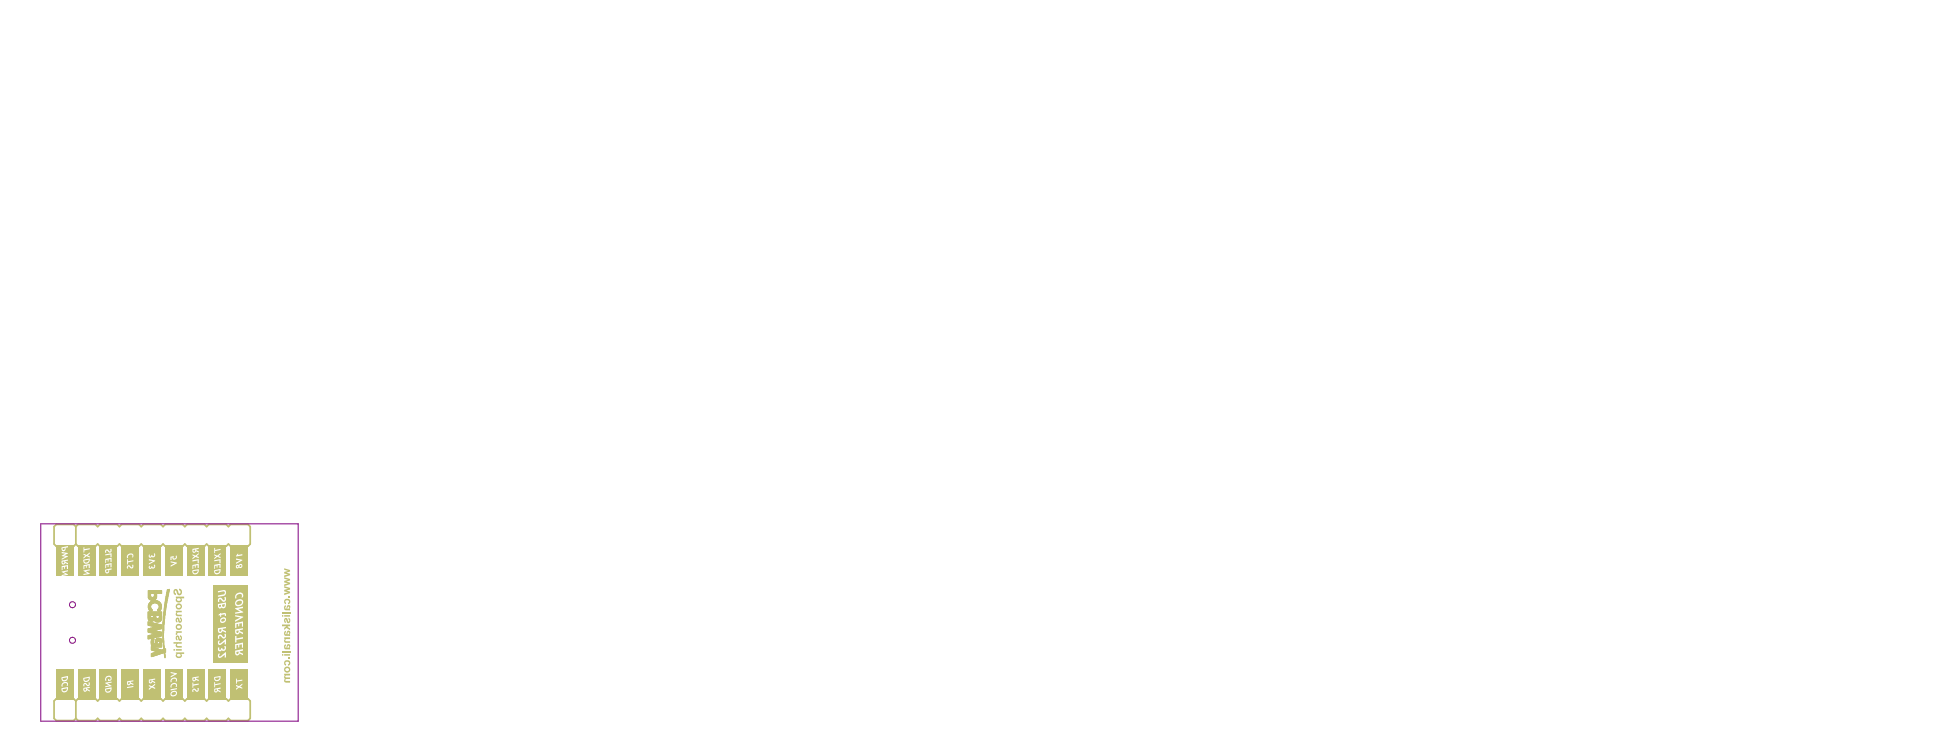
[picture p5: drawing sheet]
<svg xmlns="http://www.w3.org/2000/svg" width="758mm" height="290mm" viewBox="0 0 758 290" stroke-linecap="round" stroke-linejoin="round" font-family="sans-serif">
<path d="M29.4 204.2l.9-.9h6.7l.9 .9 .8-.9h6.8l.8 .9 .9-.9h6.8l.8 .9 .8-.9h6.8l.9 .9 .8-.9h6.8l.8 .9 .9-.9h6.7l.9 .9 .8-.9h6.8l.8 .9 .9-.9h6.7l.9 .9v6.7l-.9 .9h-6.7l-.9-.9-.8 .9h-6.8l-.8-.9-.9 .9h-6.7l-.9-.9-.8 .9h-6.8l-.8-.9-.9 .9h-6.8l-.8-.9-.8 .9h-6.8l-.9-.9-.8 .9h-6.8l-.8-.9-.9 .9h-6.7l-.9-.9M29.4 204.2l-.8-.9h-6.8l-.8 .9v6.7l.8 .9h6.8l.8-.9M29.4 204.2v6.7M29.4 271.8l-.8-.9h-6.8l-.8 .9v6.7l.8 .9h6.8l.8-.9M29.4 271.8l.9-.9h6.7l.9 .9 .8-.9h6.8l.8 .9 .9-.9h6.8l.8 .9 .8-.9h6.8l.9 .9 .8-.9h6.8l.8 .9 .9-.9h6.7l.9 .9 .8-.9h6.8l.8 .9 .9-.9h6.7l.9 .9v6.7l-.9 .9h-6.7l-.9-.9-.8 .9h-6.8l-.8-.9-.9 .9h-6.7l-.9-.9-.8 .9h-6.8l-.8-.9-.9 .9h-6.8l-.8-.9-.8 .9h-6.8l-.9-.9-.8 .9h-6.8l-.8-.9-.9 .9h-6.7l-.9-.9M29.4 271.8v6.7" fill="none" stroke="#c0c073" stroke-width=".68"/>
<g fill="none" stroke="#c0c073" stroke-width=".39">
<path d="M57.4 237.3v2.4M57.5 229v2.8M57.5 234.8v.9M57.5 237.3v2.9M57.6 229v2.9M57.6 234.6v1.2M57.6 237.3v3M57.7 229l.1 3.2M57.7 237.3l.1 3.3M57.8 234.1v2.2M57.8 229v3.3M57.8 234v2.5"/>
<path d="M57.8 237.3v3.4M57.9 229v3.4M57.9 233.9v2.7M57.9 237.3v3.4M58 229v3.5M58 233.7v3M58 237.3v3.4M58.1 229v3.5M58.1 233.6v3.3M58.1 237.3v3.4M58.2 229v3.5M58.2 233.6v3.3"/>
<path d="M58.2 237.3v3.5M58.3 229v3.5M58.3 233.5v3.5M58.3 237.3v3.5M58.3 229v3.6M58.3 237.3v3.6M58.4 233.3v3.8M58.5 229v1.1M58.5 231.3v1.3M58.5 233.3v1.6M58.5 235.5v3.1M58.5 239.3v1.6"/>
<path d="M58.6 229v1.1M58.6 231.4v1.3M58.6 233.2v1.5M58.6 235.8v1.3M58.6 237.3v1.3M58.6 239.5v1.4M58.7 229v1.1M58.7 231.4v1.3M58.7 233.1v1.4M58.7 235.9v1.2M58.7 237.3v1.3M58.7 239.6v1.3"/>
<path d="M58.8 229v1.1M58.8 231.6v1.1M58.8 233.1v1.3M58.8 236v1M58.8 237.3v1.3M58.8 239.6v1.3M58.9 229v1.1M58.9 231.6v1.2M58.9 233.1v1.2M58.9 236.2v.7M58.9 237.3v1.3M58.9 239.6v1.3"/>
<path d="M58.9 233v1.2M58.9 236.3v.6M59 229v1.1M59 231.6v1.2M59 233v1.1M59 236.3v.4M59 237.3v1.3M59.1 239.6l-.1 1.3M59.2 229v1.1M59.2 231.6v1.2M59.2 233v1.1M59.2 237.3v1.3"/>
<path d="M59.2 239.6v1.2M59.3 229v1.1M59.3 231.6v1.2M59.3 233v1M59.3 237.3v1.3M59.3 239.6v1.1M59.4 229v1.1M59.4 231.6v2.3M59.4 237.3v1.3M59.4 239.5v1.2M59.4 231.6v1.1M59.4 232.9v1"/>
<path d="M59.4 239.3v1.4M59.5 229v1.1M59.5 231.6v1.1M59.5 232.9v1M59.5 237.3v3.4M59.6 229v1.1M59.7 231.4l-.1 1.3M59.7 232.9l-.1 1M59.7 237.3l-.1 3.3M59.8 229v1.1M59.8 231.3v1.3M59.8 232.8v1"/>
<path d="M59.8 237.3v3.1M59.9 229v3.6M59.9 232.8v.9M59.9 237.3v3.2M60 229v3.5M60 232.8v.9M60 237.3v3.3M60 237.3v3.4M60.1 229v3.5M60.1 232.8v.9M60.1 237.3v3.5M60.2 229v3.5"/>
<path d="M60.2 232.8v.9M60.2 237.3v3.6M60.3 232.8l.1 1M60.3 237.3l.1 3.8M60.4 229l-.1 3.4M60.5 229v3.3M60.5 232.8v1M60.5 237.3v3.8M60.5 229v3.1M60.5 232.9v.9M60.5 237.3v1.3M60.5 239.5v1.6"/>
<path d="M60.6 229v3M60.6 232.9v1M60.6 237.3v1.3M60.6 239.6v1.5M60.7 229v2.9M60.7 232.9v1M60.7 237.3v1.3M60.7 239.7v1.5M60.8 229v2.6M60.8 232.9v1M60.8 237.3v1.3M60.8 239.8v1.4"/>
<path d="M60.9 229v1.1M60.9 232.9v1M60.9 237.3v1.3M60.9 239.8v1.4M61 229v1.1M61 233l.1 1.1M61 237.3v1.3M61 239.8v1.4M61.1 229v1.1M61.1 233v1.1M61.1 236.4v.3M61.1 237.3v1.3"/>
<path d="M61.1 239.9v1.3M61.2 229v1.1M61.2 233v1.1M61.2 236.3v.5M61.2 237.3v1.3M61.2 239.8v1.4M61.3 229v1.1M61.3 233v1.2M61.3 236.3v.5M61.3 237.3v1.3M61.3 239.8v1.4M61.4 229v1.1"/>
<path d="M61.4 233.1v1.2M61.4 236.1v.8M61.4 237.3v1.3M61.4 239.8v1.4M61.5 229v1.1M61.5 233.1v1.3M61.5 236v.9M61.5 237.3v1.3M61.5 239.8v1.4M61.6 229v1.1M61.6 233.2v1.5M61.6 235.8v1.3"/>
<path d="M61.6 237.3v1.3M61.6 239.7v1.5M61.6 233.3l.1 3.8M61.7 239.4v1.8M61.8 229v1.1M61.8 233.3v3.8M61.8 237.3v3.8M61.9 229v1.1M61.9 233.4v3.7M61.9 237.3v3.8M62 229v1.1M62 233.6v3.3"/>
<path d="M62 237.3v3.7M62.1 229v1.1M62.1 233.6v3.3M62.1 237.3v3.7M62.2 229v1.1M62.2 233.7v3M62.2 237.3v3.6M62.3 229v1.1M62.3 233.9v2.6M62.3 237.3v3.4M62.5 229v1.1M62.5 234.2v2"/>
<path d="M62.5 237.3v3.3M62.6 229v1.1M62.6 234.3v1.8M62.6 237.3v3.2M62.7 229v1.1M62.7 234.8v.8M62.7 237.3v3M62.7 237.3v2.9M63.3 239v11.5M63.4 238.6v12.3M63.5 237.4v8.1M63.7 236l-.1 8.5"/>
<path d="M63.8 235.3v6.4M63.8 234.7v5.5M63.9 234.1v5.7M64 233.6v5.1M64.1 233v5.4M64.2 232.3v5.1M64.4 231.4l-.1 5.4M64.4 231.1v4.6M64.5 230.5v4.7M64.6 230.3v4.4M64.7 229.7v4.3M64.8 229.4v4.3"/>
<path d="M64.9 228.8v4.2M65 228.7l-.1 4.1M65.1 228.7v3.3M65.2 228.6v2.7M65.3 228.6v2.5M65.4 228.6v1.9M65.4 228.6v1.7M65.5 228.6v1.2M65.7 228.5l-.1 .9M57.4 241.1v1.3M57.4 243.9v1.1M57.4 246.5v1.2"/>
<path d="M57.5 241.1v1.3M57.5 243.8v1.3M57.5 246.4v1.3M57.6 241.1v1.3M57.6 243.8v1.3M57.6 246.4v1.3M57.7 241.2v1.3M57.7 243.7v1.5M57.7 246.4v1.3M57.8 241.2v1.3M57.8 243.7v1.5M57.8 246.4v1.3"/>
<path d="M57.9 241.2v1.3M57.9 243.7v1.5M57.9 246.3v1.4M58 241.2v1.4M58 243.7v1.5M58 246.3v1.4M58.1 241.2v1.4M58.1 243.7v1.6M58.1 246.3v1.4M58.2 241.2v1.4M58.2 243.7v1.6M58.2 246.3v1.4"/>
<path d="M58.3 241.3v1.3M58.3 243.6v1.7M58.3 246.3v1.3M58.3 241.3l.1 1.4M58.4 243.5v1.8M58.4 246.3l-.1 1.3M58.5 241.3v1.4M58.5 243.5v1.9M58.5 246.2v1.3M58.6 241.4v1.3M58.6 243.5v1.9M58.6 246.2v1.3"/>
<path d="M58.6 248.7v.7M58.7 241.4v1.3M58.7 243.5v1.9M58.7 246.2v1.3M58.7 248v2.1M58.7 250.7v1.3M58.7 253.4v1.2M58.8 241.4v1.3M58.8 243.5v1.9M58.8 246.1v1.4M58.8 247.8v2.4M58.8 250.7v1.4"/>
<path d="M58.8 253.4v1.2M58.9 241.4v1.4M58.9 243.5v2M58.9 246.1v1.4M58.9 247.7v2.8M58.9 250.8v1.3M58.9 253.3v1.3M59 241.5v1.3M59 243.4v2.1M59 246.1v1.3M59 247.7l.1 2.9M59 250.9v1.2"/>
<path d="M59.1 253.3l-.1 1.3M59.2 241.5v1.3M59.2 243.4v2.1M59.2 246.1v1.2M59.2 247.7v3M59.2 250.9v1.3M59.2 253.2v1.3M59.3 241.5v1.3M59.3 243.4v2.2M59.3 246.1v1.2M59.3 247.7v3M59.3 250.9v1.3"/>
<path d="M59.3 253.2v1.3M59.4 241.5v1.3M59.4 243.4v2.2M59.4 246.1v1.2M59.4 247.7v3.1M59.4 251v1.2M59.4 253.2v1.2M59.4 247.7v4.5M59.5 241.6v1.2M59.5 243.4v2.2M59.5 246.1v1.2M59.5 247.7v3.2"/>
<path d="M59.5 251v1.2M59.5 253.2v1.2M59.6 241.6v1.2M59.6 243.4l.1 2.2M59.6 246v1.3M59.6 249.2v1.7M59.6 251v1.3M59.7 247.7l-.1 1M59.7 253.2l-.1 1.2M59.8 241.7v1.2M59.8 243.3v2.3M59.8 246v1.2"/>
<path d="M59.8 247.7v.4M59.8 249.6v1.3M59.8 251v1.4M59.8 253.1v1.2M59.9 241.7v1.2M59.9 243.3v2.3M59.9 246v1.2M59.9 249.6v1.3M59.9 251.1v1.3M59.9 253.1v1.2M60 241.7v1.2M60 243.2v2.4"/>
<path d="M60 246v1.2M60 249.7v1.2M60 251.1v1.3M60 253.1v1.2M60 251.2v1.2M60 253v1.3M60.1 241.7v1.2M60.1 243.2v1.2M60.1 244.5v1.1M60.1 246v1.2M60.1 249.4v1.5M60.1 251.2v1.2"/>
<path d="M60.1 253v1.3M60.2 241.7v1.3M60.2 243.2v1.1M60.2 244.5v1.1M60.2 246v1.2M60.2 248.6v2.3M60.2 251.2v1.3M60.2 253v1.2M60.3 241.8v1.2M60.3 243.2v1.1M60.3 244.5v1.2M60.3 245.9v1.3"/>
<path d="M60.3 251.2l.1 1.4M60.4 248.1v2.8M60.4 252.9l-.1 1.3M60.5 241.8v1.2M60.5 243.2v1.1M60.5 244.6v2.6M60.5 248v2.9M60.5 251.3v1.3M60.5 252.9v1.2M60.5 241.8v2.5M60.5 244.6v2.5M60.5 247.8v3.1"/>
<path d="M60.6 241.8v2.4M60.6 244.6v2.5M60.6 247.8v3.1M60.6 251.4v1.2M60.6 252.9v1.2M60.7 241.8v2.4M60.7 244.7v2.4M60.7 247.7v3.2M60.7 251.4v1.2M60.7 252.9v1.1M60.8 241.8v2.4M60.8 244.7v2.4"/>
<path d="M60.8 247.7v3.2M60.8 251.4v1.2M60.8 252.8v1.2M60.9 241.8v2.3M60.9 244.7v2.3M60.9 247.6v3.3M60.9 251.5v2.4M61 241.9v2.2M61 244.7v2.3M61 251.5v2.4M61.1 247.5l-.1 3.4M61.1 241.9v2.2"/>
<path d="M61.1 244.7v2.3M61.1 247.5v1.3M61.1 249.7v1.2M61.1 251.6v2.3M61.2 242v2.1M61.2 244.8v2.1M61.2 247.5v1.3M61.2 249.7v1.2M61.2 251.6v2.3M61.3 242v2.1M61.3 244.8v2.1M61.3 247.5v1.2"/>
<path d="M61.3 249.7v1.2M61.3 251.6v2.2M61.4 242v2M61.4 244.9v2M61.4 247.4v1.3M61.4 249.7v1.2M61.4 251.6v2.1M61.5 242v2M61.5 244.9v2M61.5 247.4v1.3M61.5 249.7v1.2M61.5 251.6v2.1"/>
<path d="M61.6 242.1v1.8M61.6 244.9v1.9M61.6 247.4v1.3M61.6 249.7v1.2M61.6 251.6v2.1M61.6 251.7v2M61.8 242.1v1.8M61.8 244.9v1.8M61.8 247.4v1.4M61.8 249.5v1.4M61.8 251.8v1.9M61.9 242.1v1.8"/>
<path d="M61.9 244.9v1.8M61.9 247.5v1.3M61.9 249.4v1.5M61.9 251.8v1.9M62 242.2v1.7M62 245v1.7M62 247.5v3.4M62 251.8v1.8M62.1 242.2v1.7M62.1 245v1.7M62.1 247.5v3.4M62.1 251.8v1.8"/>
<path d="M62.2 242.2v1.7M62.2 245v1.7M62.2 247.5v3.4M62.2 251.9v1.6M62.2 252v1.5M62.3 242.3v1.6M62.3 245v1.7M62.3 247.6v3.3M62.3 252v1.5M62.5 242.3v1.5M62.5 245v1.6M62.5 247.7v3.2"/>
<path d="M62.5 252v1.4M62.6 242.3v1.5M62.6 245v1.6M62.6 247.7v3.2M62.6 252v1.4M62.7 242.3v1.5M62.7 245.1v1.5M62.7 247.8v1.6M62.7 249.7v1.2M62.7 252.1v1.2M62.8 248.1v1.1M62.8 252v1.3"/>
<path d="M62.9 248.4v.4M62.9 252v1.3M63.1 252v1.2M63.2 241.3v7.1M63.2 251.9v1.3M63.3 240.7v8.3M63.3 251.9v1.3M63.3 251.8v1.4M63.4 251.8v1.4M63.5 247.5v5.6M63.6 248.4l.1 5M63.8 250.6v3.4"/>
<path d="M63.8 251.6v3.1M63.9 251.6v3.4M64 251.6v1.3M64 253.5v1.5M64.1 251.6v1.3M64.1 253.9v1.1M64.2 251.6v1.3M64.3 251.6v1.3"/>
</g>
<g fill="#c0c073">
<path d="M67.5 228.7l.5-.3 .7 .1 .5 1.1a.42 .42 0 0 0 .4 .6 .42 .42 0 0 0 .4-.6v-.4l-.6-.3 .1-.7 1 .7v1.1a1.07 1.07 0 0 1-1.4 .7 1.07 1.07 0 0 1-.6-1.4 .46 .46 0 0 0-.8 .1 .46 .46 0 0 0 .5 .7v.6l-.7-.3z"/>
<path d="M68.2 236.8h2.3v.6h-1a.53 .53 0 0 0-.8 .3 .53 .53 0 0 0 .6 .6h1.2v.6l-2-.1-.3-.5 .4-.9h-.4z"/>
<path d="M68.3 239.7h.1a.78 .78 0 0 1 1-.1 .78 .78 0 0 1 .3 .9v.1a.36 .36 0 0 0 .6-.1 .36 .36 0 0 0-.4-.5l-.1-.7a1.04 1.04 0 0 1 .8 1.3 1.04 1.04 0 0 1-1.2 .8l-.2-.5a.44 .44 0 0 0 0-.6 .44 .44 0 0 0-.5-.1l.2 .7-.2 .5-.5-.7z"/>
<path d="M68.2 244.8h2.3v.5h-.7a.72 .72 0 0 0-1.1 .6l-.5 .3v-.5l.4-.4h-.4z"/>
<path d="M68.3 246.6h.1a.7 .7 0 0 1 .9-.1 .7 .7 0 0 1 .3 .8h.1a.32 .32 0 0 0 0 .4 .32 .32 0 0 0 .5-.1 .32 .32 0 0 0-.1-.4l-.3-.3v-.6l.6 .3 .2 1a.78 .78 0 0 1-.9 .8 .78 .78 0 0 1-.6-1l-.4-.5-.1 .5 .3 .4-.2 .6-.5-.8z"/>
<path d="M67.3 249h3.2v.6h-1.1a.51 .51 0 0 0-.7 .4 .51 .51 0 0 0 .6 .5h1.2v.6l-2-.1-.3-.5 .3-.9h-1.2z"/>
<path d="M110.3 220.3l2.2 .7v.6l-1.4 .4 1.4 .4v.6l-2.2 .8v-.7l1.5-.4-1.5-.3v-.6l1.5-.5-1.5-.4z"/>
<path d="M110.3 223.8l2.2 .7v.6l-1.4 .4 1.4 .4v.6l-2.2 .8v-.7l1.5-.4-1.5-.4v-.6l1.5-.4-1.5-.4z"/>
<path d="M110.3 227.3l2.2 .6v.7l-1.4 .4 1.4 .4v.6l-2.2 .7v-.6l1.5-.5-1.5-.3v-.6l1.5-.4-1.5-.4z"/>
<path d="M111.9 231h.6v.7h-.6z"/>
<path d="M110.4 232.5l.5-.3h1l.6 .5 .1 .4a.96 .96 0 0 1-.8 1.2l-.1-.6a.6 .6 0 0 0 0-1 .6 .6 0 0 0-.9 .4l.1 1.2a1.22 1.22 0 0 1-.5-1.8z"/>
<path d="M109.4 237.2h3.1v.6h-3.1z"/>
<path d="M110.3 239.9h.1a.81 .81 0 0 1 1-.1 .81 .81 0 0 1 .3 1 .35 .35 0 0 0 .6-.1 .35 .35 0 0 0-.4-.5v-.7a1.05 1.05 0 0 1 .8 1.3 1.05 1.05 0 0 1-1.3 .7l-.5-1.4v1.4a1.16 1.16 0 0 1-.6-1.6z"/>
<path d="M109.4 242.1h3.1v.7l-1 .3 1 .6v.6l-1.4-.8-.8 .7v-.7l.8-.7h-1.7z"/>
<path d="M110.3 247.1h2.2v.7h-1.1a.5 .5 0 0 0-.7 .4 .5 .5 0 0 0 .7 .4h1.1v.6h-1.3a.83 .83 0 0 1-.9-.5 .83 .83 0 0 1 .3-1h-.3z"/>
<path d="M109.4 252.4h3.1v.5h-3.1z"/>
<path d="M111.9 254.8h.6v.7h-.6z"/>
<path d="M110.4 256.3l.5-.3h1l.6 .5 .1 .4a.96 .96 0 0 1-.8 1.2l-.1-.6a.6 .6 0 0 0 0-1 .6 .6 0 0 0-.9 .4l.1 1.2a1.22 1.22 0 0 1-.5-1.8z"/>
<path d="M110.3 261.2h2.2v.7h-1.1a.46 .46 0 0 0-.7 .3 .46 .46 0 0 0 .7 .5h1.1v.6h-1.1a.45 .45 0 0 0-.7 .2 .45 .45 0 0 0 .6 .5h1.2v.7h-1.4a.84 .84 0 0 1-.8-.6 .84 .84 0 0 1 .3-.9h-.1a.76 .76 0 0 1 0-1.3l-.2-.1z"/>
<path d="M68.2 231.3v.6h.4a1.1 1.1 0 0 0 .2 1.6 1.1 1.1 0 0 0 1.5-.3 .74 .74 0 0 0 0-1.2h1.1v-.7zM68.7 232.5a.63 .63 0 0 1 1.2 0 .63 .63 0 0 1-1.2 0z"/>
<path d="M68.7 235.1a.65 .65 0 0 1 1.3 0 .65 .65 0 0 1-1.3 0zM68.1 235.2a1.25 1.25 0 0 0 2.5 0 1.25 1.25 0 0 0-2.5 0z"/>
<path d="M68.7 243a.65 .65 0 0 1 1.3 0 .65 .65 0 0 1-1.3 0zM68.1 243.1a1.2 1.2 0 0 0 2.4 0 1.2 1.2 0 0 0-2.4 0z"/>
<path d="M67.3 251.7v.6h.6v-.6zM68.2 251.7v.6h2.3v-.6z"/>
<path d="M68.2 252.9v.6h.4l-.4 .5v.6l1.1 .5a.97 .97 0 0 0 1.1-.4 .97 .97 0 0 0-.1-1.2h1.1v-.6zM68.7 254a.63 .63 0 0 1 1.2 0 .63 .63 0 0 1-1.2 0z"/>
<path d="M111.6 235.4a.41 .41 0 0 1 .6 .3 .41 .41 0 0 1-.6 .4zM110.3 235v1.2l.5 .4 1.7 .1v-1.1a.74 .74 0 0 0-.6-1 .74 .74 0 0 0-.7 1 .35 .35 0 0 1-.3 .4 .35 .35 0 0 1-.4-.3 .35 .35 0 0 1 .3-.4l.2-.1-.1-.6z"/>
<path d="M109.4 238.5v.6h.5v-.6zM110.3 238.5v.6h2.2v-.6z"/>
<path d="M111.7 245.2a.45 .45 0 0 1 .5 .6 .45 .45 0 0 1-.8 .1zM110.3 244.9v.8a.67 .67 0 0 0 .1 .7 .67 .67 0 0 0 .7 .1l1.4 .2v-.9a.77 .77 0 0 0-.5-1.3 .77 .77 0 0 0-.8 1.1 .33 .33 0 0 1-.4 .2 .33 .33 0 0 1-.2-.4 .33 .33 0 0 1 .3-.2v-.6z"/>
<path d="M111.6 250.5a.37 .37 0 0 1 .5 .1 .37 .37 0 0 1-.1 .5 .37 .37 0 0 1-.5-.1zM110.3 250.1l-.1 .6a.9 .9 0 0 0 .9 1.1h1.4v-1a.76 .76 0 0 0-.6-1.1 .76 .76 0 0 0-.7 1.1 .34 .34 0 0 1-.4 .3 .34 .34 0 0 1-.3-.4 .34 .34 0 0 1 .4-.3v-.6z"/>
<path d="M109.4 253.6v.6h.5v-.6zM110.3 253.6v.6h2.2v-.6z"/>
<path d="M110.7 259.6a.67 .67 0 0 1 1.3 0 .67 .67 0 0 1-1.3 0zM110.3 259.6a1.19 1.19 0 0 0 2.3 0 1.19 1.19 0 0 0-2.3 0z"/>
</g>
<path d="M21.8 211.7h6.7v11.6h-6.7z" fill-rule="evenodd" fill="#c0c073"/>
<g fill="#fff">
<path d="M23.9 214l2.5 .4-1.5 1 1.5 .4-2.5 1.2v-.4l1.5-.7-1.5-.3 1.5-.9-1.5-.2z"/>
<path d="M23.9 219.5l2.5-.4v1.5l-.4 .1v-1.1l-.8 .1v.8l-.3 .1v-.8l-.6 .1v1.1l-.4 .1z"/>
<path d="M23.9 221.6l2.5-.5v.4l-1.6 .4 1.6 1-2.5 .5v-.4l1.6-.4z"/>
<path d="M24.3 212.6l.8-.2a.5 .5 0 0 1-.3 .8 .5 .5 0 0 1-.5-.6zM23.9 212.2l-.1 .4a.86 .86 0 0 0 1 1.1 .86 .86 0 0 0 .7-1.3l.9-.2v-.5z"/>
<path d="M24.3 217.8l.6-.2a.43 .43 0 0 1-.1 .8 .43 .43 0 0 1-.5-.6zM23.9 217.4v.1a.8 .8 0 0 0 .2 1.2 .8 .8 0 0 0 1.2-.3l1.1 .4v-.5l-1-.4v-.4l1-.1v-.4z"/>
</g>
<path d="M38.8 211.7h6.6v11.6h-6.6z" fill-rule="evenodd" fill="#c0c073"/>
<g fill="#fff">
<path d="M40.9 213.2h.1a.66 .66 0 0 1 1.1 .1l.2 .3a.43 .43 0 0 0 .7-.1 .43 .43 0 0 0-.3-.6l.5-.2 .1 .6a.7 .7 0 0 1-.4 .9 .7 .7 0 0 1-.9-.3l-.2-.2a.39 .39 0 0 0-.6 0 .39 .39 0 0 0 .1 .6l-.5 .1z"/>
<path d="M40.8 214.9l2.5-.4v1.5l-.4 .1v-1.1l-2.1 .4z"/>
<path d="M40.8 216.7l2.5-.4v1.6h-.4v-1.1l-.8 .2v.7l-.3 .1v-.8l-.6 .1v1.1l-.4 .1z"/>
<path d="M40.8 218.8l2.5-.5v1.6l-.4 .1v-1.2l-.8 .2v.8h-.3v-.7l-.6 .1v1.1h-.4z"/>
<path d="M41.2 221.2l.8-.2a.51 .51 0 0 1-.2 .9 .51 .51 0 0 1-.6-.7zM40.8 220.8v.5a.87 .87 0 0 0 .9 1 .87 .87 0 0 0 .7-1.3l.9-.2v-.5z"/>
</g>
<path d="M55.7 211.7h6.6v11.6h-6.6z" fill-rule="evenodd" fill="#c0c073"/>
<g fill="#fff">
<path d="M57.8 215.1l.1-.2 .3 .3a.35 .35 0 0 0-.1 .5 .35 .35 0 0 0 .5 0 .35 .35 0 0 0 .1-.4l.4-.1a.43 .43 0 0 0 .4 .4 .43 .43 0 0 0 .5-.4 .43 .43 0 0 0-.4-.4l.4-.3 .2 .8a.82 .82 0 0 1-.5 .7 .82 .82 0 0 1-.9-.1 .66 .66 0 0 1-1 .1 .66 .66 0 0 1 0-.9z"/>
<path d="M57.8 216.8l2.4 .5v.2l-2.4 1.4v-.4l1.6-1-1.6-.2z"/>
<path d="M57.8 219.3l.4 .2a.37 .37 0 0 0-.1 .5 .37 .37 0 0 0 .5 .1 .37 .37 0 0 0 .1-.5h.4a.43 .43 0 0 0 .7 .2 .43 .43 0 0 0-.2-.7l.4-.2 .2 .3-.2 1a.69 .69 0 0 1-1.2 0 .68 .68 0 0 1-1 .2 .68 .68 0 0 1 0-1.1z"/>
</g>
<path d="M47.2 211.7h6.7v11.6h-6.7z" fill-rule="evenodd" fill="#c0c073"/>
<g fill="#fff">
<path d="M49.5 215l.8-.4 1.1 .1 .3 .4v.7l-.1 .3h-.4a.75 .75 0 0 0-.2-1.1 .75 .75 0 0 0-1.1 .4l-.3 .2 .1 .8h-.4l-.1-.7z"/>
<path d="M49.3 216.9l.3-.1v.8l2.1-.4v.4l-2.1 .5v.7l-.3 .1z"/>
<path d="M49.4 219.4l.7-.2 1.1 .8v-.9l.5-.2v.7a.69 .69 0 0 1-.4 .8 .69 .69 0 0 1-.8-.3l-.3-.3a.39 .39 0 0 0-.6 0 .39 .39 0 0 0 .1 .6l-.4 .1z"/>
</g>
<path d="M72.6 211.7h6.6v11.6h-6.6z" fill-rule="evenodd" fill="#c0c073"/>
<g fill="#fff">
<path d="M74.7 214.9l1.1 .5 1.3-1v.5l-.8 .7 .8 .3v.5l-1.3-.5-1.1 1v-.5l.7-.7-.7-.3z"/>
<path d="M74.7 217.2l2.4-.4v1.5l-.4 .1v-1.1l-2 .4z"/>
<path d="M74.7 219.1l2.4-.5v1.6l-.4 .1v-1.1h-.8v.9l-.3 .1v-.9l-.6 .1v1.2h-.3z"/>
<path d="M75 213.2l.8-.1a.45 .45 0 0 1-.1 .7 .45 .45 0 0 1-.7-.3zM74.7 212.8v.6a.7 .7 0 0 0 .4 1 .7 .7 0 0 0 .9-.7l1.1 .6v-.6l-1-.4v-.2l1-.3v-.4z"/>
<path d="M75 221.4l1.7-.2v.5l-.8 .5a.68 .68 0 0 1-.9-.8zM74.7 221.1v1l.6 .6 1.1-.2 .7-.9v-.9z"/>
</g>
<path d="M81 211.7h6.7v11.6h-6.7z" fill-rule="evenodd" fill="#c0c073"/>
<g fill="#fff">
<path d="M83.1 212.5l.4-.1v.8l2.1-.4v.4l-2.1 .5v.7l-.4 .1z"/>
<path d="M83.1 214.9l1.2 .5 1.3-1v.5l-.9 .7 .9 .3v.5l-1.3-.5-1.2 1v-.5l.8-.7-.8-.3z"/>
<path d="M83.1 217.2l2.5-.4v1.5l-.5 .1v-1.1l-2 .3z"/>
<path d="M83.1 219l2.5-.4v1.6h-.5v-1.1l-.7 .1v.9h-.4v-.8l-.5 .1v1.1l-.4 .1z"/>
<path d="M83.5 221.4l1.6-.3v.7l-.6 .4a.71 .71 0 0 1-.8-.1 .71 .71 0 0 1-.2-.7zM83.1 221.1l.2 1.3 1 .3 1.1-.7 .2-1.4z"/>
</g>
<path d="M64.1 211.7h6.7v11.6h-6.7z" fill-rule="evenodd" fill="#c0c073"/>
<g fill="#fff">
<path d="M66.1 215.9l1.3-.3a.53 .53 0 0 0-.1 .8 .53 .53 0 0 0 .8 0 .53 .53 0 0 0 0-.8l.4-.2a.98 .98 0 0 1-.9 1.6 .59 .59 0 0 1-.6-.2 .59 .59 0 0 1 0-.7l-.5 .1v.9h-.4z"/>
<path d="M66.2 217.6l2.5 .5v.3l-2.5 1.3v-.5l1.6-.8-1.6-.3z"/>
</g>
<path d="M21.8 259.4h6.7v11.7h-6.7z" fill-rule="evenodd" fill="#c0c073"/>
<g fill="#fff">
<path d="M24.1 264.9l.8-.5 1.1 .1 .4 .4v.7l-.2 .4h-.4a.73 .73 0 0 0 0-1.1 .73 .73 0 0 0-1.1 .1l-.4 .5 .1 .6-.5 .2z"/>
<path d="M24.3 262.9l1.7-.2a.86 .86 0 0 1-.8 1 .86 .86 0 0 1-.9-.8zM23.8 262.7l.3 1.2 1.1 .3 .9-.6 .3-1.5z"/>
<path d="M24.3 267.2l1.7-.3-.2 .7-.5 .3a.65 .65 0 0 1-.8 0 .65 .65 0 0 1-.2-.7zM23.9 266.8v1.1l.9 .6 1.1-.3 .5-1v-.8z"/>
</g>
<path d="M55.7 259.4h6.6v11.7h-6.6z" fill-rule="evenodd" fill="#c0c073"/>
<g fill="#fff">
<path d="M57.8 265.6l1.1 .4 1.3-1v.5l-.8 .8 .8 .3v.5l-1.3-.5-1.1 1v-.6l.7-.6-.7-.4z"/>
<path d="M58.1 263.8h.7v.2a.4 .4 0 0 1-.5 .5 .4 .4 0 0 1-.2-.7zM57.8 263.5v.3a.76 .76 0 0 0 .2 1.1 .76 .76 0 0 0 1.1-.5l1.1 .5v-.5l-1-.5v-.2l1-.2v-.4z"/>
</g>
<path d="M47.2 259.4h6.7v11.7h-6.7z" fill-rule="evenodd" fill="#c0c073"/>
<g fill="#fff">
<path d="M49.3 266.4l2.4-.4v.4l-2.4 .4z"/>
<path d="M49.6 264.6l.7-.1a.44 .44 0 0 1 0 .6 .44 .44 0 0 1-.6 .1 .44 .44 0 0 1-.1-.6zM49.3 264.2v.4a.74 .74 0 0 0 .4 1.1 .74 .74 0 0 0 .9-.6l1.1 .5v-.5l-1-.4v-.3l1-.2v-.4z"/>
</g>
<path d="M38.8 259.4h6.6v11.7h-6.6z" fill-rule="evenodd" fill="#c0c073"/>
<g fill="#fff">
<path d="M41 262.6l.4-.4 1.2-.2a1.17 1.17 0 0 1 .4 1.8l-1.1 .3v-.8h.4v.3l.5-.1a.84 .84 0 0 0-.8-1.1 .84 .84 0 0 0-.8 1l.1 .5-.4 .1-.1-.7z"/>
<path d="M40.8 264.7l2.5-.4v.4l-1.6 .2 1.6 1.1-2.5 .5v-.5l1.6-.2-1.6-.9z"/>
<path d="M41.2 267.3l1.7-.1a.85 .85 0 0 1-.8 .9 .85 .85 0 0 1-.9-.8zM40.8 267l.2 1.3 1.1 .3 .9-.6 .3-1.5z"/>
</g>
<path d="M72.6 259.4h6.6v11.7h-6.6z" fill-rule="evenodd" fill="#c0c073"/>
<g fill="#fff">
<path d="M74.7 264.7l.3-.1v.8l2.1-.4v.5l-2.1 .4v.7l-.3 .1z"/>
<path d="M74.7 267.3l.9-.3 .5 .6a.43 .43 0 0 0 .7-.1 .43 .43 0 0 0-.3-.6l.5-.2 .1 .9a.69 .69 0 0 1-.5 .6 .69 .69 0 0 1-.8-.3l-.2-.3a.41 .41 0 0 0-.7 0 .41 .41 0 0 0 .2 .6l-.4 .1z"/>
<path d="M75 263.1l.7-.2a.43 .43 0 0 1-.2 .8 .43 .43 0 0 1-.5-.6zM74.7 262.7v.1a.8 .8 0 0 0 .2 1.2 .8 .8 0 0 0 1.1-.3l1.1 .4v-.5l-1-.4v-.4l1-.1v-.5z"/>
</g>
<path d="M64.1 259.4h6.7v11.7h-6.7z" fill-rule="evenodd" fill="#c0c073"/>
<g fill="#fff">
<path d="M66.2 260.6l2.5 .5v.2l-2.5 1.4v-.5l1.6-.9-1.6-.3z"/>
<path d="M66.4 263.3l.7-.6h.9a.93 .93 0 0 1 .5 1.6h-.4a.79 .79 0 0 0-.4-1.2 .79 .79 0 0 0-1.1 .6v.7l-.4 .2z"/>
<path d="M66.3 265.5l.6-.6h1.1a.96 .96 0 0 1 .5 1.5h-.4a.73 .73 0 0 0 0-1.1 .73 .73 0 0 0-1.1 .2l-.5 .4 .1 .7h-.4z"/>
<path d="M66.2 267.2l2.5-.4v.4l-2.5 .5z"/>
<path d="M66.5 268.8l.6-.4a.69 .69 0 0 1 1.2 .3 .69 .69 0 0 1-.9 .8 .59 .59 0 0 1-.7-.1 .59 .59 0 0 1-.2-.6zM66.5 268.2l-.4 1a1.32 1.32 0 0 0 1.6 .8 1.32 1.32 0 0 0 1-1.5l-.7-.7z"/>
</g>
<path d="M81 259.4h6.7v11.7h-6.7z" fill-rule="evenodd" fill="#c0c073"/>
<g fill="#fff">
<path d="M83.1 264.5l.4-.1v.9l2.1-.4v.4l-2.1 .4v.8l-.4 .1z"/>
<path d="M83.5 262.8l1.6-.2v.5l-.5 .5a.7 .7 0 0 1-.9 0 .7 .7 0 0 1-.2-.8zM83.1 262.5v1l.7 .6 1.1-.2 .7-.9v-.9z"/>
<path d="M83.5 267.4l.7-.1a.43 .43 0 0 1-.1 .7 .43 .43 0 0 1-.6-.4zM83.1 267.1v.2a.76 .76 0 0 0 .3 1.2 .76 .76 0 0 0 1.1-.6l1.1 .6v-.5l-1-.5v-.3l1-.1v-.5z"/>
</g>
<path d="M82.8 226.8h6.7v30.2h-6.7z" fill-rule="evenodd" fill="#c0c073"/>
<g fill="#fff">
<path d="M84.6 229.2l2.1-.4a1.16 1.16 0 0 1 1 1.1 1.16 1.16 0 0 1-.9 1.2l-2.2 .3v-.5l2.4-.6a.55 .55 0 0 0 .2-.6 .55 .55 0 0 0-.5-.4l-2.1 .4z"/>
<path d="M84.7 232.1l1-.4 .7 .8a.53 .53 0 0 0 .8-.1 .53 .53 0 0 0-.2-.7l.5-.3 .2 .4v.8l-.4 .5a.77 .77 0 0 1-1.2-.2l-.4-.5a.47 .47 0 0 0-.7 .2 .47 .47 0 0 0 .2 .7h-.6z"/>
<path d="M85 238.1l.4-.1v-.3h1.5a.72 .72 0 0 1 .8 .3 .72 .72 0 0 1-.1 .8h-.4l.1-.5-.4-.1-1.1 .2v.7l-.4 .1v-.7l-.7 .2z"/>
<path d="M84.7 246.3l1-.3 .7 .8a.53 .53 0 0 0 .8-.1 .53 .53 0 0 0-.2-.8l.5-.2 .2 .4-.4 1.4-.6 .1-1-.9a.47 .47 0 0 0-.7 .2 .47 .47 0 0 0 .2 .6h-.6z"/>
<path d="M84.7 248.5l.4-.3 .2 .4a.46 .46 0 0 0-.1 .8 .46 .46 0 0 0 .7-.3l1.8-1.3v2l-.5 .1v-1.1l-1.5 1.2a.93 .93 0 0 1-1.1-.3 .93 .93 0 0 1 .1-1.2z"/>
<path d="M84.7 251l.4 .2a.45 .45 0 0 0-.1 .6 .45 .45 0 0 0 .6 .1 .45 .45 0 0 0 .2-.6h.4a.56 .56 0 0 0 .6 .5 .56 .56 0 0 0 .6-.5 .56 .56 0 0 0-.5-.6l.7-.1v1a.9 .9 0 0 1-.7 .7 .9 .9 0 0 1-.9-.3 .83 .83 0 0 1-1.3 .3 .83 .83 0 0 1 0-1.3z"/>
<path d="M84.7 253.5l.4-.2 .2 .3a.5 .5 0 0 0-.2 .9 .5 .5 0 0 0 .8-.3l1.8-1.3v2l-.5 .1v-1.1l-1.3 1a.9 .9 0 0 1-1.3-.1 .9 .9 0 0 1 .1-1.3z"/>
<path d="M85 234.6l.7-.1a.5 .5 0 0 1 .1 .7 .5 .5 0 0 1-.7 .1 .5 .5 0 0 1-.1-.7zM86.2 234.4l1-.2v.2a.57 .57 0 0 1-.5 .9 .57 .57 0 0 1-.5-.9zM84.6 234.2v.3a.89 .89 0 0 0 .1 1.1 .89 .89 0 0 0 1.1 .1l.1-.2 .6 .4 .8-.3 .4-2z"/>
<path d="M85.9 240.3l.1-.1a.61 .61 0 0 1 .9-.4 .61 .61 0 0 1 .1 1 .61 .61 0 0 1-.8 .3 .61 .61 0 0 1-.3-.8zM85.7 239.8l-.3 .5a1.16 1.16 0 0 0 1.2 1.2 1.16 1.16 0 0 0 1.1-1.4l-.6-.8z"/>
<path d="M85.1 244.1l.8-.1a.5 .5 0 0 1-.1 .8 .5 .5 0 0 1-.7-.4zM84.6 243.6v.6a.92 .92 0 0 0 .6 1.2 .92 .92 0 0 0 1.1-.7l1.4 .6v-.5l-1.3-.6-.1-.4 1.4-.2v-.5z"/>
</g>
<path d="M30.3 211.7h6.7v11.6h-6.7z" fill-rule="evenodd" fill="#c0c073"/>
<g fill="#fff">
<path d="M32.4 212.2l.3-.1v.8l2.1-.3v.4l-2.1 .4v.8l-.3 .1z"/>
<path d="M32.4 214.7l1.2 .5 1.2-1v.5l-.8 .7 .8 .3v.5l-1.2-.6-1.2 1v-.5l.7-.7-.7-.3z"/>
<path d="M32.4 219.2l2.4-.6v1.7h-.4v-1.1l-.7 .1v.9h-.4v-.8l-.6 .1v1.1l-.3 .1z"/>
<path d="M32.4 221.2l2.4-.4v.4l-1.5 .2 1.5 1.1-2.4 .5v-.5l1.5-.2z"/>
<path d="M32.7 217.3l1.7-.1a.85 .85 0 0 1-.8 .9 .85 .85 0 0 1-.9-.8zM32.4 217l.2 1.3 1.1 .3 .9-.6 .2-1.5z"/>
</g>
<path d="M89.5 211.7h6.6v11.6h-6.6z" fill-rule="evenodd" fill="#c0c073"/>
<g fill="#fff">
<path d="M92.1 214.8l.4-.1-.2 .5 1.7-.4v.6l-2.4 .4z"/>
<path d="M91.6 216.5l2.4 .5v.3l-2.4 1.3v-.5l1.6-.8-1.6-.3z"/>
<path d="M91.9 219.7a.26 .26 0 0 1 .5 0 .26 .26 0 0 1-.5 0zM92.8 219.5a.41 .41 0 0 1 .8 0 .41 .41 0 0 1-.8 0zM91.7 219.2a.71 .71 0 0 0-.2 .8 .71 .71 0 0 0 .7 .4 .55 .55 0 0 1 .5-.4 .55 .55 0 0 1 .6 .3l.5-.2 .2-.5a.75 .75 0 0 0-.5-1 .75 .75 0 0 0-.9 .6z"/>
</g>
<path d="M89.5 259.4h6.6v11.7h-6.6z" fill-rule="evenodd" fill="#c0c073"/>
<g fill="#fff">
<path d="M91.6 263.2l.3-.1v.7l2.1-.3v.4l-2.1 .4v.7l-.3 .1z"/>
<path d="M91.6 265.5l1.2 .5 1.2-1v.5l-.8 .7 .8 .4v.5l-1.2-.5-1.2 .9v-.5l.7-.6-.7-.4z"/>
</g>
<path d="M30.3 259.4h6.7v11.7h-6.7z" fill-rule="evenodd" fill="#c0c073"/>
<g fill="#fff">
<path d="M32.5 265l.7-.2 .7 .7a.42 .42 0 0 0 .5-.3 .42 .42 0 0 0-.2-.5l.6-.2v.7a.69 .69 0 0 1-.4 .8 .69 .69 0 0 1-.8-.3l-.3-.2a.39 .39 0 0 0-.6-.1 .39 .39 0 0 0 .1 .6l-.4 .1z"/>
<path d="M32.7 263.2l1.7-.4-.1 .7-.7 .4a.65 .65 0 0 1-.9-.7zM32.3 262.9l.3 1.3 1.1 .2 .9-.6 .2-1.5z"/>
<path d="M32.7 267.1l.7-.1a.42 .42 0 0 1-.1 .7 .42 .42 0 0 1-.6-.5zM32.4 266.7v.3a.76 .76 0 0 0 .3 1.1 .76 .76 0 0 0 1-.5l1.1 .6v-.6l-1-.5v-.2l1-.2v-.4z"/>
</g>
<path d="M89.5 226.8h6.6v30.2h-6.6z" fill-rule="evenodd" fill="#c0c073"/>
<g fill="#fff">
<path d="M91.6 230.4l1.3-.7 1.1 .3 .4 1.2-.3 .5-.4-.1a.89 .89 0 0 0-.3-1.3 .89 .89 0 0 0-1.2 .3l-.5 .6 .1 .7-.5 .2-.1-1z"/>
<path d="M91.2 235.8l3.1-.6v.6l-1.9 .3 2 1.1v.3l-3.2 .5v-.5l2-.4-2-1z"/>
<path d="M91.2 238.5l3.2 .6v.2l-3.2 1.8v-.7l2.1-1-2.1-.4z"/>
<path d="M91.2 241.5l3.1-.5v1.9l-.4 .2v-1.5l-1.1 .2v1l-.4 .1v-1l-.7 .1v1.4l-.5 .1z"/>
<path d="M91.2 246.6l.5-.1v1l2.6-.5v.6l-2.6 .4v1.1h-.5z"/>
<path d="M91.2 249.7l3.1-.6v2l-.4 .1v-1.4l-1.1 .2v1l-.4 .1v-1l-.7 .1v1.4l-.5 .1z"/>
<path d="M91.7 233.5l1.3-.6a.78 .78 0 0 1 .9 .9 .78 .78 0 0 1-1.1 .6 .75 .75 0 0 1-.9 0 .75 .75 0 0 1-.2-.9zM91.6 232.9l-.5 1.1 .6 1h1.2l1-.6a1.31 1.31 0 0 0 0-1.8 1.31 1.31 0 0 0-1.8 0z"/>
<path d="M91.7 244.6h.9a.49 .49 0 0 1-.2 .7 .49 .49 0 0 1-.7-.2zM91.2 244.1v.7a.88 .88 0 0 0 .6 1.1 .88 .88 0 0 0 1.1-.7l1.4 .7v-.6l-1.3-.6v-.4l1.3-.2v-.5z"/>
<path d="M91.7 252.8l.9-.1a.52 .52 0 0 1-.2 .8 .52 .52 0 0 1-.7-.5zM91.2 252.3v.6a.9 .9 0 0 0 .6 1.2 .9 .9 0 0 0 1.1-.7l1.4 .6v-.5l-1.3-.6v-.4l1.3-.2v-.6z"/>
</g>
<g fill="none" stroke="#800080" stroke-width=".39">
<path d="M15.8 203.1h99.9v76.5h-99.9z"/>
<circle cx="28.1" cy="234.5" r="1.16"/>
<circle cx="28.1" cy="248.3" r="1.16"/>
</g>
</svg>
